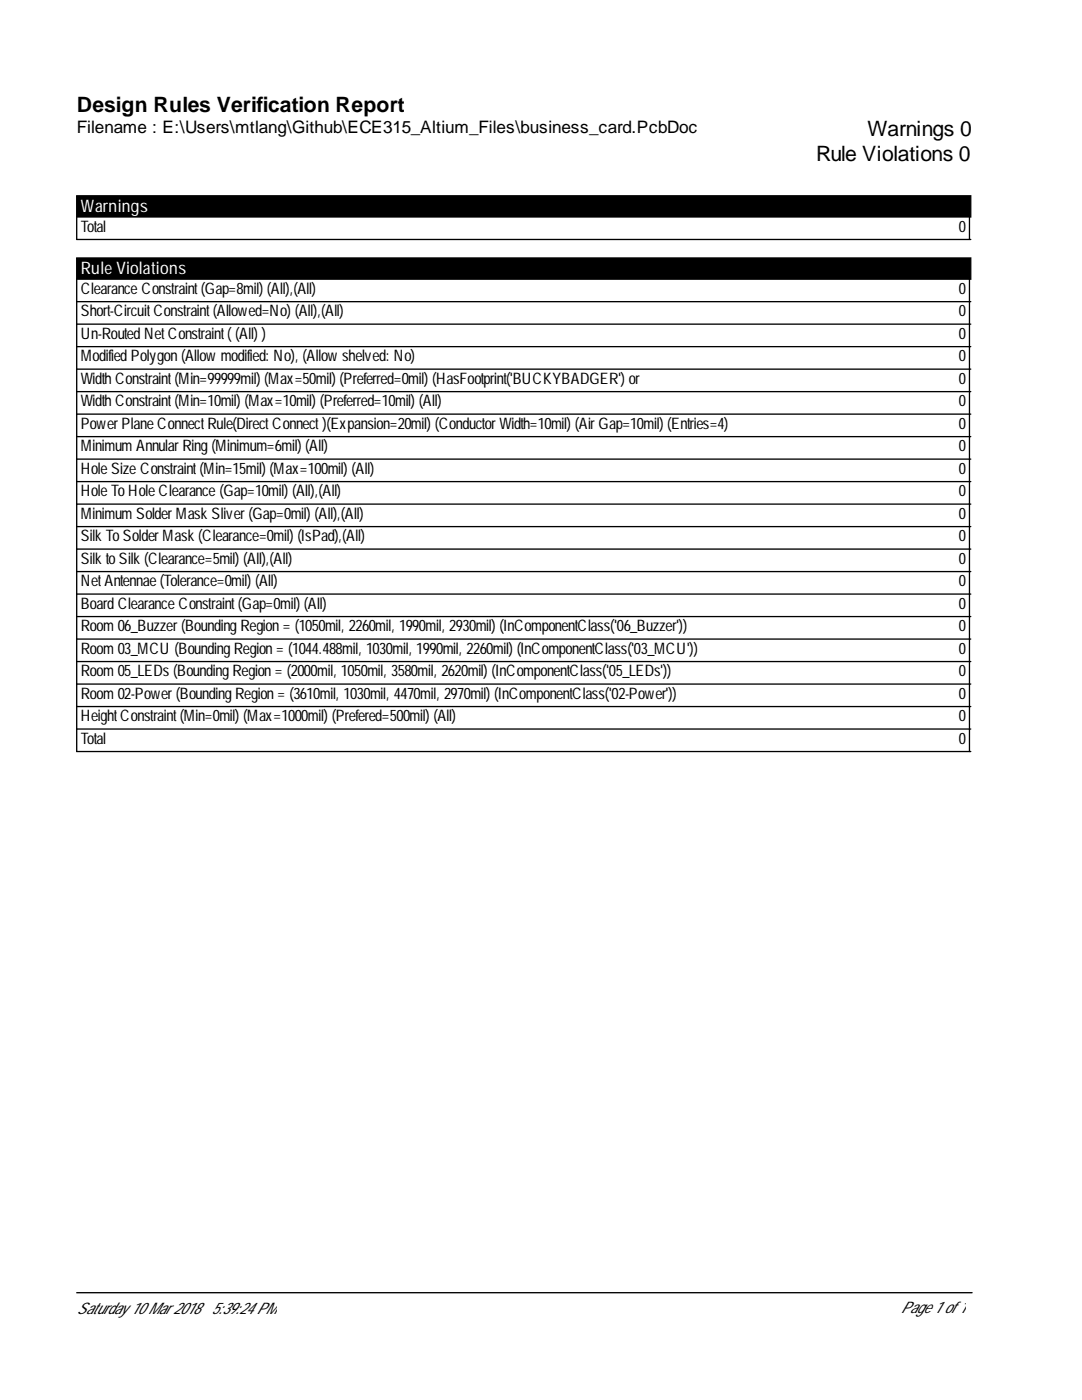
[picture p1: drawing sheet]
<svg xmlns="http://www.w3.org/2000/svg" width="216mm" height="279mm" viewBox="0 0 216 279" stroke-linecap="round" stroke-linejoin="round" font-family="sans-serif">
<defs><g id="words">
<g font-size="4.2">
<text x="15.3" y="22.3">Design Rules Verification Report</text>
<text x="173.1" y="27.1">Warnings 0</text>
<text x="162.8" y="32.1">Rule Violations 0</text>
</g>
<text font-size="3.4" x="15.3" y="26.6">Filename : E:\Users\mtlang\Github\ECE315_Altium_Files\business_card.PcbDoc</text>
<g font-size="3.4" fill="#fff">
<text x="16.1" y="42.3">Warnings</text>
<text x="16.1" y="54.7">Rule Violations</text>
</g>
<g font-size="3.2">
<text x="16.1" y="46.2">Total</text>
<text x="191.3" y="46.2">0</text>
<text x="16.1" y="58.6">ClearanceConstraint(Gap=8mil) (All),(All)</text>
<text x="191.3" y="58.6">0</text>
<text x="16.1" y="63.1">Short-CircuitConstraint(Allowed=No) (All),(All)</text>
<text x="191.3" y="63.1">0</text>
<text x="16.1" y="67.6">Un-RoutedNetConstraint((All) )</text>
<text x="191.3" y="67.6">0</text>
<text x="16.1" y="72.1">ModifiedPolygon(Allowmodified: No), (Allowshelved: No)</text>
<text x="16.1" y="76.6">WidthConstraint(Min=99999mil) (Max=50mil) (Preferred=0mil) (HasFootprint('BUCKYBADGER') or</text>
<text x="191.3" y="72.1">0</text>
<text x="191.3" y="76.6">0</text>
<text x="16.1" y="81.1">WidthConstraint(Min=10mil) (Max=10mil) (Preferred=10mil) (All)</text>
<text x="191.3" y="81.1">0</text>
<text x="16.1" y="85.6">PowerPlaneConnectRule(DirectConnect)(Expansion=20mil) (ConductorWidth=10mil) (AirGap=10mil) (Entries=4)</text>
<text x="191.3" y="85.6">0</text>
<text x="16.1" y="90.1">MinimumAnnularRing(Minimum=6mil) (All)</text>
<text x="16.1" y="94.5">HoleSizeConstraint(Min=15mil) (Max=100mil) (All)</text>
<text x="191.3" y="90.1">0</text>
<text x="191.3" y="94.5">0</text>
<text x="16.1" y="99">HoleToHoleClearance(Gap=10mil) (All),(All)</text>
<text x="191.3" y="99">0</text>
<text x="16.1" y="103.5">MinimumSolderMaskSliver(Gap=0mil) (All),(All)</text>
<text x="191.3" y="103.5">0</text>
<text x="16.1" y="108">SilkToSolderMask(Clearance=0mil) (IsPad),(All)</text>
<text x="16.1" y="112.5">SilktoSilk(Clearance=5mil) (All),(All)</text>
<text x="191.3" y="108">0</text>
<text x="191.3" y="112.5">0</text>
<text x="16.1" y="117">NetAntennae(Tolerance=0mil) (All)</text>
<text x="191.3" y="117">0</text>
<text x="16.1" y="121.5">BoardClearanceConstraint(Gap=0mil) (All)</text>
<text x="16.1" y="126">Room06_Buzzer(BoundingRegion= (1050mil, 2260mil, 1990mil, 2930mil) (InComponentClass('06_Buzzer'))</text>
<text x="191.3" y="121.5">0</text>
<text x="191.3" y="126">0</text>
<text x="16.1" y="130.5">Room03_MCU (BoundingRegion= (1044.488mil, 1030mil, 1990mil, 2260mil) (InComponentClass('03_MCU'))</text>
<text x="191.3" y="130.5">0</text>
<text x="16.1" y="135">Room05_LEDs(BoundingRegion= (2000mil, 1050mil, 3580mil, 2620mil) (InComponentClass('05_LEDs'))</text>
<text x="191.3" y="135">0</text>
<text x="16.1" y="139.4">Room02-Power(BoundingRegion= (3610mil, 1030mil, 4470mil, 2970mil) (InComponentClass('02-Power'))</text>
<text x="16.1" y="143.9">HeightConstraint(Min=0mil) (Max=1000mil) (Prefered=500mil) (All)</text>
<text x="191.3" y="139.4">0</text>
<text x="191.3" y="143.9">0</text>
<text x="16.1" y="148.4">Total</text>
<text x="191.3" y="148.4">0</text>
<text x="15.3" y="262.2">Saturday10Mar2018</text>
<text x="42.2" y="262.2">5:39:24PM</text>
<text x="179.7" y="261.9">Page1 of1</text>
</g>
</g></defs>
<path d="M15.3 39.1h178.4v4.2h-178.4zM15.3 51.5h178.4v4.2h-178.4z" fill="#000" stroke="#000" stroke-width=".26"/>
<g fill="none" stroke="#000" stroke-width=".26">
<path d="M15.3 43.3v4.5h178.4M15.3 55.7v94.3h178.4M193.4 43.3v4.5M193.4 55.7v94.3M15.3 60.2h178.4M15.3 64.7h178.4M15.3 69.2h178.4M15.3 73.7h178.4M15.3 78.2h178.4M15.3 82.6h178.4M15.3 87.1h178.4M15.3 91.6h178.4"/>
<path d="M15.3 96.1h178.4M15.3 100.6h178.4M15.3 105.1h178.4M15.3 109.6h178.4M15.3 114.1h178.4M15.3 118.6h178.4M15.3 123.1h178.4M15.3 127.5h178.4M15.3 132h178.4M15.3 136.5h178.4M15.3 141h178.4M15.3 145.5h178.4"/>
<path d="M15.3 258h178.7"/>
</g>
<use href="#words"/>
</svg>
